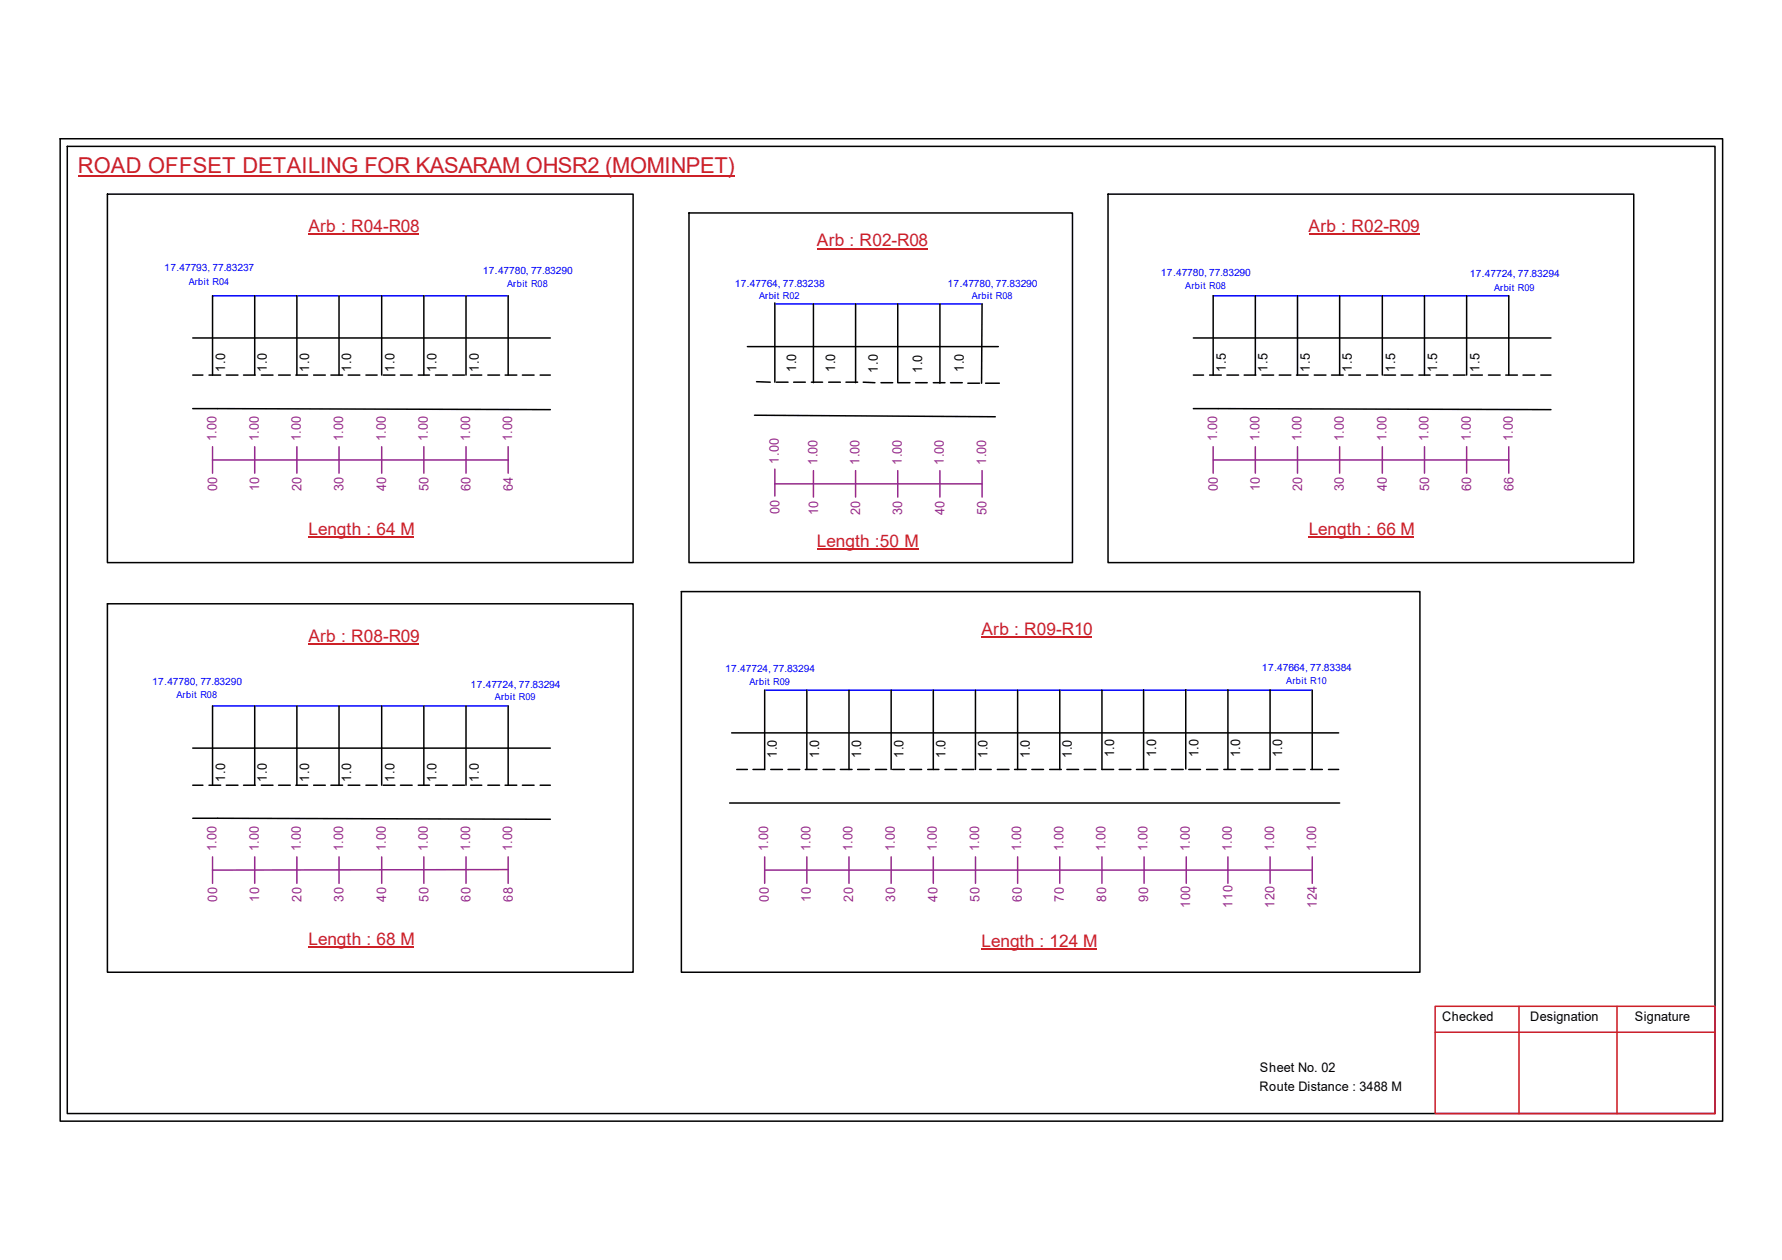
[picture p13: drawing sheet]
<svg xmlns="http://www.w3.org/2000/svg" width="297mm" height="210mm" viewBox="0 0 297 210" stroke-linecap="round" stroke-linejoin="round" font-family="sans-serif">
<defs><g id="words">
<text font-size="3.6" fill="#cd2027" x="13" y="28.9">ROAD OFFSET DETAILING FOR KASARAM OHSR2 (MOMINPET)</text>
<g font-size="2.9" fill="#cd2027">
<text x="51.4" y="38.7">Arb : R04-R08</text>
<text x="136.2" y="41.1">Arb : R02-R08</text>
<text x="218.1" y="38.7">Arb : R02-R09</text>
<text x="51.4" y="89.1">Length : 64 M</text>
<text x="218.1" y="89.1">Length : 66 M</text>
<text x="136.2" y="91.2">Length :50 M</text>
<text x="51.4" y="107">Arb : R08-R09</text>
<text x="163.6" y="105.8">Arb : R09-R10</text>
<text x="51.4" y="157.4">Length : 68 M</text>
<text x="163.6" y="157.7">Length : 124 M</text>
</g>
<g font-size="2.2">
<text x="37.5" y="61.9" transform="rotate(-90 37.5 61.9)">1.0</text>
<text x="44.5" y="61.9" transform="rotate(-90 44.5 61.9)">1.0</text>
<text x="51.5" y="61.9" transform="rotate(-90 51.5 61.9)">1.0</text>
<text x="58.5" y="61.9" transform="rotate(-90 58.5 61.9)">1.0</text>
<text x="65.7" y="61.9" transform="rotate(-90 65.7 61.9)">1.0</text>
<text x="72.8" y="61.9" transform="rotate(-90 72.8 61.9)">1.0</text>
<text x="79.8" y="61.9" transform="rotate(-90 79.8 61.9)">1.0</text>
<text x="132.7" y="62" transform="rotate(-90 132.7 62)">1.0</text>
<text x="139.2" y="62" transform="rotate(-90 139.2 62)">1.0</text>
<text x="146.3" y="62.1" transform="rotate(-90 146.3 62.1)">1.0</text>
<text x="153.7" y="62.1" transform="rotate(-90 153.7 62.1)">1.0</text>
<text x="160.7" y="62" transform="rotate(-90 160.7 62)">1.0</text>
<text x="204.3" y="61.9" transform="rotate(-90 204.3 61.9)">1.5</text>
<text x="211.3" y="61.9" transform="rotate(-90 211.3 61.9)">1.5</text>
<text x="218.3" y="61.9" transform="rotate(-90 218.3 61.9)">1.5</text>
<text x="225.3" y="61.9" transform="rotate(-90 225.3 61.9)">1.5</text>
<text x="232.5" y="61.9" transform="rotate(-90 232.5 61.9)">1.5</text>
<text x="239.6" y="61.9" transform="rotate(-90 239.6 61.9)">1.5</text>
<text x="246.6" y="61.9" transform="rotate(-90 246.6 61.9)">1.5</text>
<text x="37.5" y="130.2" transform="rotate(-90 37.5 130.2)">1.0</text>
<text x="44.5" y="130.2" transform="rotate(-90 44.5 130.2)">1.0</text>
<text x="51.5" y="130.2" transform="rotate(-90 51.5 130.2)">1.0</text>
<text x="58.5" y="130.2" transform="rotate(-90 58.5 130.2)">1.0</text>
<text x="65.7" y="130.2" transform="rotate(-90 65.7 130.2)">1.0</text>
<text x="72.8" y="130.2" transform="rotate(-90 72.8 130.2)">1.0</text>
<text x="79.8" y="130.2" transform="rotate(-90 79.8 130.2)">1.0</text>
<text x="129.5" y="126.2" transform="rotate(-90 129.5 126.2)">1.0</text>
<text x="136.5" y="126.2" transform="rotate(-90 136.5 126.2)">1.0</text>
<text x="143.5" y="126.2" transform="rotate(-90 143.5 126.2)">1.0</text>
<text x="150.6" y="126.2" transform="rotate(-90 150.6 126.2)">1.0</text>
<text x="157.6" y="126.2" transform="rotate(-90 157.6 126.2)">1.0</text>
<text x="164.6" y="126.2" transform="rotate(-90 164.6 126.2)">1.0</text>
<text x="171.7" y="126.2" transform="rotate(-90 171.7 126.2)">1.0</text>
<text x="178.7" y="126.2" transform="rotate(-90 178.7 126.2)">1.0</text>
<text x="185.7" y="126.2" transform="rotate(-90 185.7 126.2)">1.0</text>
<text x="192.7" y="126.2" transform="rotate(-90 192.7 126.2)">1.0</text>
<text x="199.8" y="126.2" transform="rotate(-90 199.8 126.2)">1.0</text>
<text x="206.7" y="126.2" transform="rotate(-90 206.7 126.2)">1.0</text>
<text x="213.7" y="126.2" transform="rotate(-90 213.7 126.2)">1.0</text>
<text x="240.4" y="170.1">Checked</text>
<text x="255.1" y="170.1">Designation</text>
<text x="272.5" y="170.1">Signature</text>
<text x="210" y="178.6">Sheet No. 02</text>
<text x="209.9" y="181.7">Route Distance : 3488 M</text>
</g>
<g font-size="2.2" fill="#93278f">
<text x="36.1" y="73.5" transform="rotate(-90 36.1 73.5)">1.00</text>
<text x="43.1" y="73.5" transform="rotate(-90 43.1 73.5)">1.00</text>
<text x="50.2" y="73.5" transform="rotate(-90 50.2 73.5)">1.00</text>
<text x="57.2" y="73.5" transform="rotate(-90 57.2 73.5)">1.00</text>
<text x="64.3" y="73.5" transform="rotate(-90 64.3 73.5)">1.00</text>
<text x="71.3" y="73.5" transform="rotate(-90 71.3 73.5)">1.00</text>
<text x="78.4" y="73.5" transform="rotate(-90 78.4 73.5)">1.00</text>
<text x="85.4" y="73.5" transform="rotate(-90 85.4 73.5)">1.00</text>
<text x="129.8" y="77.2" transform="rotate(-90 129.8 77.2)">1.00</text>
<text x="136.3" y="77.5" transform="rotate(-90 136.3 77.5)">1.00</text>
<text x="143.3" y="77.5" transform="rotate(-90 143.3 77.5)">1.00</text>
<text x="150.3" y="77.5" transform="rotate(-90 150.3 77.5)">1.00</text>
<text x="157.3" y="77.5" transform="rotate(-90 157.3 77.5)">1.00</text>
<text x="164.4" y="77.5" transform="rotate(-90 164.4 77.5)">1.00</text>
<text x="202.9" y="73.5" transform="rotate(-90 202.9 73.5)">1.00</text>
<text x="209.9" y="73.5" transform="rotate(-90 209.9 73.5)">1.00</text>
<text x="217" y="73.5" transform="rotate(-90 217 73.5)">1.00</text>
<text x="224" y="73.5" transform="rotate(-90 224 73.5)">1.00</text>
<text x="231.1" y="73.5" transform="rotate(-90 231.1 73.5)">1.00</text>
<text x="238.1" y="73.5" transform="rotate(-90 238.1 73.5)">1.00</text>
<text x="245.1" y="73.5" transform="rotate(-90 245.1 73.5)">1.00</text>
<text x="252.2" y="73.5" transform="rotate(-90 252.2 73.5)">1.00</text>
<text x="36.2" y="81.9" transform="rotate(-90 36.2 81.9)">00</text>
<text x="43.2" y="81.9" transform="rotate(-90 43.2 81.9)">10</text>
<text x="50.2" y="81.9" transform="rotate(-90 50.2 81.9)">20</text>
<text x="57.3" y="81.9" transform="rotate(-90 57.3 81.9)">30</text>
<text x="64.4" y="81.9" transform="rotate(-90 64.4 81.9)">40</text>
<text x="71.4" y="81.9" transform="rotate(-90 71.4 81.9)">50</text>
<text x="78.4" y="81.9" transform="rotate(-90 78.4 81.9)">60</text>
<text x="85.5" y="81.9" transform="rotate(-90 85.5 81.9)">64</text>
<text x="203" y="81.9" transform="rotate(-90 203 81.9)">00</text>
<text x="210" y="81.9" transform="rotate(-90 210 81.9)">10</text>
<text x="217" y="81.9" transform="rotate(-90 217 81.9)">20</text>
<text x="224" y="81.9" transform="rotate(-90 224 81.9)">30</text>
<text x="231.2" y="81.9" transform="rotate(-90 231.2 81.9)">40</text>
<text x="238.2" y="81.9" transform="rotate(-90 238.2 81.9)">50</text>
<text x="245.2" y="81.9" transform="rotate(-90 245.2 81.9)">60</text>
<text x="252.3" y="81.9" transform="rotate(-90 252.3 81.9)">66</text>
<text x="129.9" y="85.7" transform="rotate(-90 129.9 85.7)">00</text>
<text x="136.4" y="85.9" transform="rotate(-90 136.4 85.9)">10</text>
<text x="143.4" y="85.9" transform="rotate(-90 143.4 85.9)">20</text>
<text x="150.4" y="85.9" transform="rotate(-90 150.4 85.9)">30</text>
<text x="157.4" y="85.9" transform="rotate(-90 157.4 85.9)">40</text>
<text x="164.5" y="85.9" transform="rotate(-90 164.5 85.9)">50</text>
<text x="36.1" y="141.8" transform="rotate(-90 36.1 141.8)">1.00</text>
<text x="43.1" y="141.8" transform="rotate(-90 43.1 141.8)">1.00</text>
<text x="50.2" y="141.8" transform="rotate(-90 50.2 141.8)">1.00</text>
<text x="57.2" y="141.8" transform="rotate(-90 57.2 141.8)">1.00</text>
<text x="64.3" y="141.8" transform="rotate(-90 64.3 141.8)">1.00</text>
<text x="71.3" y="141.8" transform="rotate(-90 71.3 141.8)">1.00</text>
<text x="78.4" y="141.8" transform="rotate(-90 78.4 141.8)">1.00</text>
<text x="85.4" y="141.8" transform="rotate(-90 85.4 141.8)">1.00</text>
<text x="128.1" y="141.8" transform="rotate(-90 128.1 141.8)">1.00</text>
<text x="135.1" y="141.8" transform="rotate(-90 135.1 141.8)">1.00</text>
<text x="142.1" y="141.8" transform="rotate(-90 142.1 141.8)">1.00</text>
<text x="149.1" y="141.8" transform="rotate(-90 149.1 141.8)">1.00</text>
<text x="156.2" y="141.8" transform="rotate(-90 156.2 141.8)">1.00</text>
<text x="163.2" y="141.8" transform="rotate(-90 163.2 141.8)">1.00</text>
<text x="170.2" y="141.8" transform="rotate(-90 170.2 141.8)">1.00</text>
<text x="177.2" y="141.8" transform="rotate(-90 177.2 141.8)">1.00</text>
<text x="184.3" y="141.8" transform="rotate(-90 184.3 141.8)">1.00</text>
<text x="191.3" y="141.8" transform="rotate(-90 191.3 141.8)">1.00</text>
<text x="198.3" y="141.8" transform="rotate(-90 198.3 141.8)">1.00</text>
<text x="205.4" y="141.8" transform="rotate(-90 205.4 141.8)">1.00</text>
<text x="212.4" y="141.8" transform="rotate(-90 212.4 141.8)">1.00</text>
<text x="219.4" y="141.8" transform="rotate(-90 219.4 141.8)">1.00</text>
<text x="36.2" y="150.2" transform="rotate(-90 36.2 150.2)">00</text>
<text x="43.2" y="150.2" transform="rotate(-90 43.2 150.2)">10</text>
<text x="50.2" y="150.2" transform="rotate(-90 50.2 150.2)">20</text>
<text x="57.3" y="150.2" transform="rotate(-90 57.3 150.2)">30</text>
<text x="64.4" y="150.2" transform="rotate(-90 64.4 150.2)">40</text>
<text x="71.4" y="150.2" transform="rotate(-90 71.4 150.2)">50</text>
<text x="78.4" y="150.2" transform="rotate(-90 78.4 150.2)">60</text>
<text x="85.5" y="150.2" transform="rotate(-90 85.5 150.2)">68</text>
<text x="128.1" y="150.2" transform="rotate(-90 128.1 150.2)">00</text>
<text x="135.2" y="150.2" transform="rotate(-90 135.2 150.2)">10</text>
<text x="142.2" y="150.2" transform="rotate(-90 142.2 150.2)">20</text>
<text x="149.2" y="150.2" transform="rotate(-90 149.2 150.2)">30</text>
<text x="156.2" y="150.2" transform="rotate(-90 156.2 150.2)">40</text>
<text x="163.3" y="150.2" transform="rotate(-90 163.3 150.2)">50</text>
<text x="170.3" y="150.2" transform="rotate(-90 170.3 150.2)">60</text>
<text x="177.3" y="150.2" transform="rotate(-90 177.3 150.2)">70</text>
<text x="184.4" y="150.2" transform="rotate(-90 184.4 150.2)">80</text>
<text x="191.4" y="150.2" transform="rotate(-90 191.4 150.2)">90</text>
<text x="198.4" y="151.2" transform="rotate(-90 198.4 151.2)">100</text>
<text x="205.4" y="151.2" transform="rotate(-90 205.4 151.2)">110</text>
<text x="212.5" y="151.2" transform="rotate(-90 212.5 151.2)">120</text>
<text x="219.5" y="151.2" transform="rotate(-90 219.5 151.2)">124</text>
</g>
<g font-size="1.7" fill="#00f">
<text x="27.4" y="45.2">17.47793, 77.83237</text>
<text x="80.5" y="45.7">17.47780, 77.83290</text>
<text x="122.5" y="47.8">17.47764, 77.83238</text>
<text x="157.9" y="47.8">17.47780, 77.83290</text>
<text x="193.5" y="46.1">17.47780, 77.83290</text>
<text x="245" y="46.2">17.47724, 77.83294</text>
<text x="120.9" y="112">17.47724, 77.83294</text>
<text x="210.4" y="111.8">17.47664, 77.83384</text>
<text x="25.4" y="114">17.47780, 77.83290</text>
<text x="78.4" y="114.6">17.47724, 77.83294</text>
</g>
<g font-size="1.6" fill="#00f">
<text x="31.4" y="47.4">Arbit R04</text>
<text x="84.5" y="47.8">Arbit R08</text>
<text x="126.5" y="49.9">Arbit R02</text>
<text x="162" y="49.9">Arbit R08</text>
<text x="197.6" y="48.2">Arbit R08</text>
<text x="249" y="48.4">Arbit R09</text>
<text x="214.4" y="113.9">Arbit R10</text>
<text x="29.4" y="116.2">Arbit R08</text>
<text x="82.5" y="116.7">Arbit R09</text>
<text x="124.9" y="114.1">Arbit R09</text>
</g>
</g></defs>
<g fill="none" stroke="#000" stroke-width=".25">
<path d="M10 23.1h277.1v163.7h-277.1zM11.2 24.4h274.7v161.1h-274.7zM17.9 32.3h87.6v61.4h-87.6zM114.8 35.5h64v58.2h-64zM184.7 32.3h87.6v61.4h-87.6zM32.1 56.3h59.6M35.4 49.3v13.2M42.5 49.3v13.2M49.5 49.3v13.2M56.5 49.3v13.2M63.6 49.3v13.2M70.7 49.3v13.2"/>
<path d="M77.7 49.3v13.2M84.7 49.3v13.2M124.6 57.7h41.8M129.2 50.5v13.2M135.6 50.6v13.2M142.6 50.6v13.2M149.6 50.6v13.2M156.7 50.6v13.2M163.7 50.6l-.1 13.2M198.9 56.3h59.6M202.2 49.3v13.2M209.3 49.3v13.2"/>
<path d="M216.3 49.3v13.2M223.3 49.3v13.2M230.4 49.3v13.2M237.4 49.3v13.2M244.5 49.3v13.2M251.5 49.3v13.2M32.1 68.1l59.6 .1M32.1 62.5h1.7M34.8 62.5h2M37.7 62.5h2M40.6 62.5h1.9M43.6 62.5h1.9"/>
<path d="M46.4 62.5h2M49.3 62.5h2M52.3 62.5h1.9M55.2 62.5h1.9M58 62.5h2M61 62.5h1.9M63.9 62.5h1.9M66.8 62.5h1.9M69.7 62.5h1.9M72.6 62.5h1.9M75.5 62.5h1.9M78.4 62.5h1.9"/>
<path d="M81.3 62.5h2M84.2 62.5h1.9M87.1 62.5h1.9M90 62.5h1.7M125.8 69.2l40.1 .2M126.1 63.6l2.3 .1M129.4 63.7h2M132.3 63.7h1.9M135.3 63.7h1.8M138.1 63.7h2M141 63.7h2M143.9 63.7l1.9 .1"/>
<path d="M146.9 63.8h1.9M149.7 63.8h2M152.6 63.8h2M155.6 63.8h1.9M158.5 63.8h1.9M161.3 63.8h2M164.3 63.8h2.3M198.9 68.1l59.6 .1M198.9 62.5h1.7M201.6 62.5h2M204.5 62.5h2M207.4 62.5h1.9"/>
<path d="M210.4 62.5h1.9M213.2 62.5h2M216.1 62.5h2M219.1 62.5h1.9M222 62.5h1.9M224.8 62.5h2M227.8 62.5h1.9M230.7 62.5h1.9M233.5 62.5h2M236.5 62.5h1.9M239.4 62.5h1.9M242.3 62.5h1.9"/>
<path d="M245.1 62.5h2M248.1 62.5h2M251 62.5h1.9M253.9 62.5h1.9M256.8 62.5h1.7M113.6 98.6h123.1v63.4h-123.1zM17.9 100.6h87.6v61.4h-87.6zM35.4 117.6v13.2M42.5 117.6v13.2M49.5 117.6v13.2M56.5 117.6v13.2M63.6 117.6v13.2"/>
<path d="M70.7 117.6v13.2M77.7 117.6v13.2M84.7 117.6v13.2M127.5 115v13.2h-2M134.5 115v13.2M141.5 115v13.2M148.5 115v13.2M155.6 115v13.2M162.6 115v13.2M169.6 115v13.2M176.7 115v13.2M183.7 115v13.2h1.9"/>
<path d="M190.6 114.9v13.2M197.7 114.9v13.2M204.7 114.9v13.2M211.7 114.9v13.2M218.7 115v13.2M32.1 136.3l59.6 .2M32.1 130.8h1.7M32.1 124.6h59.6M34.8 130.8h2M37.7 130.8h2M40.6 130.8h1.9M43.6 130.8h1.9"/>
<path d="M46.4 130.8h2M49.3 130.8h2M52.3 130.8h1.9M55.2 130.8h1.9M58 130.8h2M61 130.8h1.9M63.9 130.8h1.9M66.8 130.8h1.9M69.7 130.8h1.9M72.6 130.8h1.9M75.5 130.8h1.9M78.4 130.8h1.9"/>
<path d="M81.3 130.8h2M84.2 130.8h1.9M87.1 130.8h1.9M90 130.8h1.7M121.6 133.8h101.7M122 122.1h101.1M122.8 128.2h1.8M128.5 128.2h1.9M131.4 128.2h1.9M134.2 128.2h2M137.2 128.2h1.9M140.1 128.2h1.9"/>
<path d="M143 128.2h1.9M145.9 128.2h1.9M148.8 128.2h1.9M151.7 128.2h1.9M154.6 128.2h1.9M157.5 128.2h2M160.4 128.2h1.9M163.3 128.2h1.9M166.2 128.2h2M169.1 128.2h2M172 128.2h1.9M175 128.2h1.9"/>
<path d="M177.8 128.2h2M180.7 128.2h2M186.6 128.2h1.9M189.4 128.2h2M192.4 128.2h1.9M195.3 128.2h1.9M198.2 128.2h1.9M201.1 128.2h1.9M204 128.2h1.9M206.9 128.2h1.9M209.8 128.2h1.9M212.7 128.2h2"/>
<path d="M215.6 128.2h1.9M218.5 128.2h1.9M221.4 128.2h1.7"/>
</g>
<path d="M239.2 167.6h46.7v17.9h-46.7zM239.2 172h46.7M253.2 167.6v17.9M269.5 167.6v17.9" fill="none" stroke="#cc1f26" stroke-width=".25"/>
<path d="M13 29.3h109.5" fill="none" stroke="#cd2027" stroke-width=".25"/>
<path d="M35.4 49.3h49.3M129.2 50.6h34.5M202.2 49.3h49.3M35.4 117.6h49.3M127.5 115h91.2" fill="none" stroke="#00f" stroke-width=".25"/>
<g fill="none" stroke="#93278f" stroke-width=".25">
<path d="M35.4 76.6h49.3M35.4 74.4v4.4M42.5 74.4v4.4M49.5 74.4v4.4M56.5 74.4v4.4M63.6 74.4v4.4M70.7 74.4v4.4M77.7 74.4v4.4M84.7 74.4v4.4M129.2 78.1v4.5M135.6 78.4v4.4M142.6 78.4v4.4"/>
<path d="M149.6 78.4v4.4M156.7 78.4v4.4M163.7 78.4v4.4M202.2 76.6h49.3M202.2 74.4v4.4M209.3 74.4v4.4M216.3 74.4v4.4M223.3 74.4v4.4M230.4 74.4v4.4M237.4 74.4v4.4M244.5 74.4v4.4M251.5 74.4v4.4"/>
<path d="M129.2 80.6h34.5M35.4 142.7v4.5M42.5 142.7v4.5M49.5 142.7v4.5M56.5 142.7v4.5M63.6 142.7v4.5M70.7 142.7v4.5M77.7 142.7v4.5M84.7 142.7v4.5M84.7 144.9h-49.3M127.5 144.9h91.2M127.5 142.7v4.5"/>
<path d="M134.5 142.7v4.5M141.5 142.7v4.5M148.5 142.7v4.5M155.6 142.7v4.5M162.6 142.7v4.5M169.6 142.7v4.5M176.7 142.7v4.5M183.7 142.7v4.5M190.7 142.7v4.5M197.7 142.7v4.5M204.7 142.7v4.5M211.7 142.7v4.5"/>
<path d="M218.7 142.7v4.5"/>
</g>
<path d="M51.4 39h18.5M218.1 39h18.5M136.2 41.4h18.4M51.4 89.4h17.6M136.2 91.5h16.8M218.1 89.4h17.7M51.4 107.4h18.5M163.6 106.2h18.5M51.4 157.7h17.6M163.6 158.1h19.2" fill="none" stroke="#cd2027" stroke-width=".17"/>
<use href="#words"/>
</svg>
